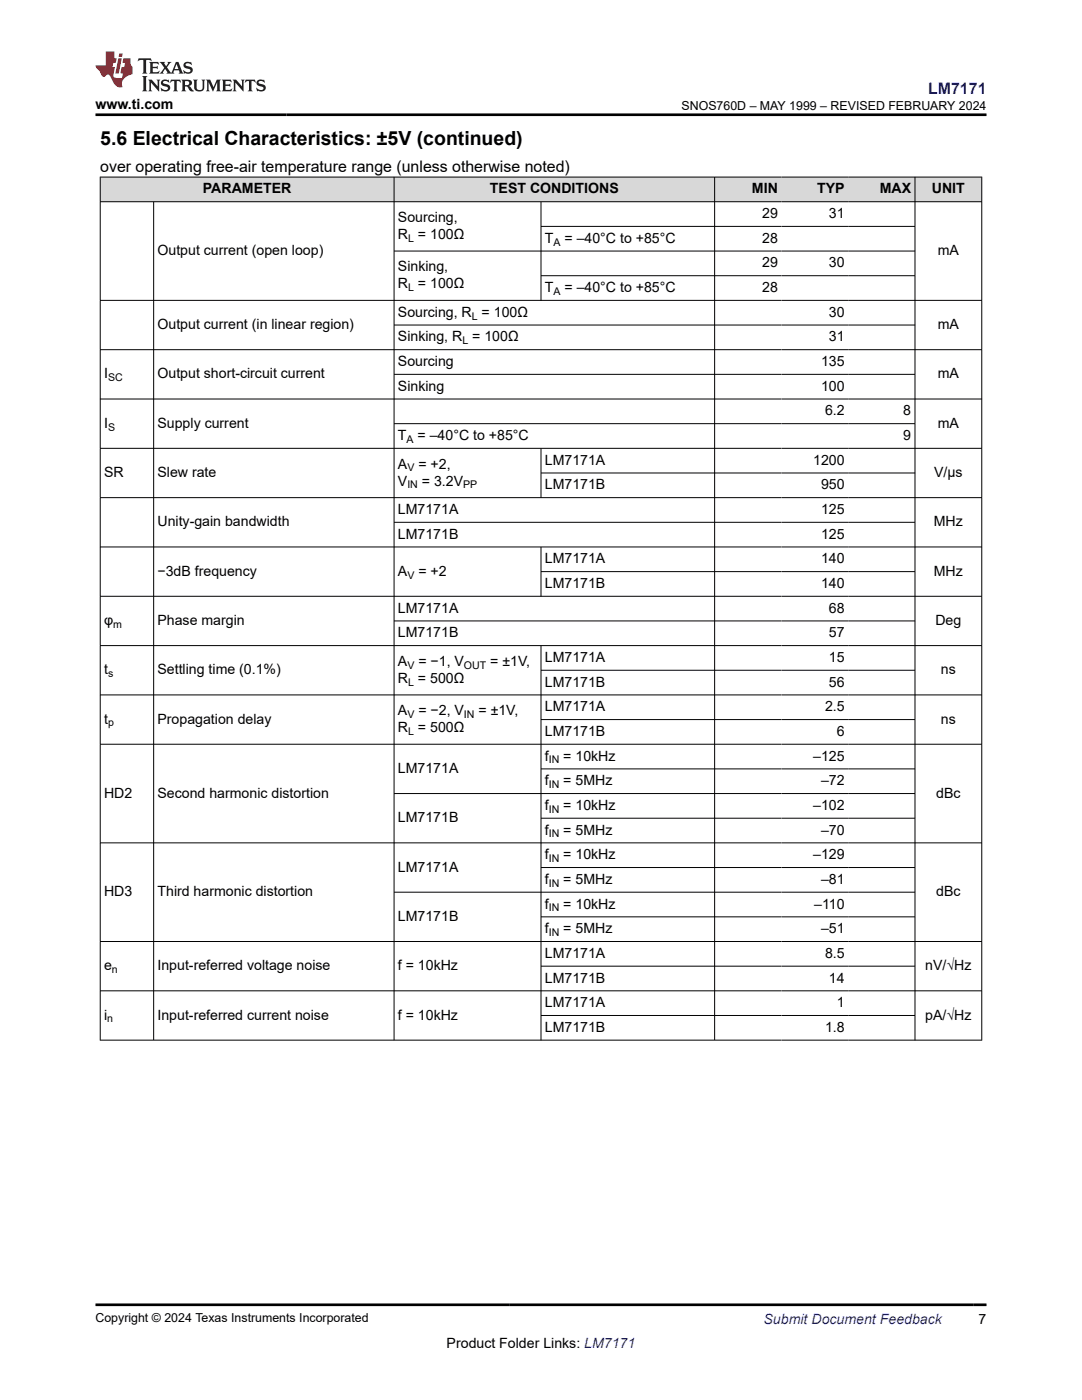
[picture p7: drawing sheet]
<svg xmlns="http://www.w3.org/2000/svg" width="216mm" height="279mm" viewBox="0 0 216 279" stroke-linecap="round" stroke-linejoin="round" font-family="sans-serif">
<defs><g id="words">
<text font-size="3.9" x="20" y="28.8">5.6 Electrical Characteristics: ±5V (continued)</text>
<text font-size="3.2" fill="#00f" x="185.2" y="18.7">LM7171</text>
<text font-size="3.2" x="20" y="34.3">over operating free-air temperature range (unless otherwise noted)</text>
<g font-size="2.8">
<text x="19" y="21.8">www.ti.com</text>
<text x="40.5" y="38.6">PARAMETER</text>
<text x="97.8" y="38.6">TEST CONDITIONS</text>
<text x="150" y="38.6">MIN</text>
<text x="163.1" y="38.6">TYP</text>
<text x="175.5" y="38.6">MAX</text>
<text x="185.9" y="38.6">UNIT</text>
<text x="79.4" y="44.3">Sourcing,</text>
<text x="79.4" y="47.7">R = 100Ω</text>
<text x="152.1" y="43.5">29</text>
<text x="165.4" y="43.5">31</text>
<text x="31.4" y="50.9">Output current (open loop)</text>
<text x="108.7" y="48.5">T</text>
<text x="112.6" y="48.5">= –40°C to +85°C</text>
<text x="152.1" y="48.5">28</text>
<text x="152.1" y="53.4">29</text>
<text x="165.4" y="53.4">30</text>
<text x="187.1" y="50.9">mA</text>
<text x="79.4" y="54.1">Sinking,</text>
<text x="79.4" y="57.5">R = 100Ω</text>
<text x="108.7" y="58.3">T</text>
<text x="112.6" y="58.3">= –40°C to +85°C</text>
<text x="152.1" y="58.3">28</text>
<text x="31.4" y="65.7">Output current (in linear region)</text>
<text x="79.4" y="63.2">Sourcing, R = 100Ω</text>
<text x="165.4" y="63.2">30</text>
<text x="187.1" y="65.7">mA</text>
<text x="79.4" y="68.1">Sinking, R = 100Ω</text>
<text x="165.4" y="68.1">31</text>
<text x="20.8" y="75.5">I</text>
<text x="31.4" y="75.5">Output short-circuit current</text>
<text x="79.4" y="73.1">Sourcing</text>
<text x="79.4" y="78">Sinking</text>
<text x="163.8" y="73.1">135</text>
<text x="163.8" y="78">100</text>
<text x="187.1" y="75.5">mA</text>
<text x="164.6" y="82.9">6.2</text>
<text x="180.2" y="82.9">8</text>
<text x="20.8" y="85.4">I</text>
<text x="31.4" y="85.4">Supply current</text>
<text x="79.4" y="87.8">T</text>
<text x="83.3" y="87.8">= –40°C to +85°C</text>
<text x="180.2" y="87.8">9</text>
<text x="187.1" y="85.4">mA</text>
<text x="20.8" y="95.2">SR</text>
<text x="31.4" y="95.2">Slew rate</text>
<text x="79.4" y="93.5">A</text>
<text x="83.5" y="93.5">= +2,</text>
<text x="108.7" y="92.7">LM7171A</text>
<text x="162.3" y="92.7">1200</text>
<text x="186.4" y="95.2">V/μs</text>
<text x="79.4" y="96.9">V</text>
<text x="84.2" y="96.9">= 3.2V</text>
<text x="108.7" y="97.7">LM7171B</text>
<text x="163.8" y="97.7">950</text>
<text x="31.4" y="105.1">Unity-gain bandwidth</text>
<text x="79.4" y="102.6">LM7171A</text>
<text x="79.4" y="107.5">LM7171B</text>
<text x="163.8" y="102.6">125</text>
<text x="163.8" y="107.5">125</text>
<text x="186.3" y="105.1">MHz</text>
<text x="108.7" y="112.4">LM7171A</text>
<text x="163.8" y="112.4">140</text>
<text x="31.4" y="114.9">−3dB frequency</text>
<text x="79.4" y="114.9">A</text>
<text x="83.5" y="114.9">= +2</text>
<text x="108.7" y="117.4">LM7171B</text>
<text x="163.8" y="117.4">140</text>
<text x="186.3" y="114.9">MHz</text>
<text x="20.8" y="124.7">φ</text>
<text x="31.4" y="124.7">Phase margin</text>
<text x="79.4" y="122.3">LM7171A</text>
<text x="165.4" y="122.3">68</text>
<text x="186.6" y="124.7">Deg</text>
<text x="79.4" y="127.2">LM7171B</text>
<text x="165.4" y="127.2">57</text>
<text x="20.8" y="134.6">t</text>
<text x="31.4" y="134.6">Settling time (0.1%)</text>
<text x="79.4" y="136.3">R = 500Ω</text>
<text x="79.4" y="132.9">A</text>
<text x="83.5" y="132.9">= −1, V</text>
<text x="97.8" y="132.9">= ±1V,</text>
<text x="108.7" y="132.1">LM7171A</text>
<text x="108.7" y="137">LM7171B</text>
<text x="165.4" y="132.1">15</text>
<text x="165.4" y="137">56</text>
<text x="187.7" y="134.6">ns</text>
<text x="79.4" y="142.7">A</text>
<text x="83.5" y="142.7">= −2, V</text>
<text x="95.5" y="142.7">= ±1V,</text>
<text x="108.7" y="142">LM7171A</text>
<text x="164.6" y="142">2.5</text>
<text x="20.8" y="144.4">t</text>
<text x="31.4" y="144.4">Propagation delay</text>
<text x="79.4" y="146.1">R = 500Ω</text>
<text x="108.7" y="146.9">LM7171B</text>
<text x="167" y="146.9">6</text>
<text x="187.7" y="144.4">ns</text>
<text x="79.4" y="154.3">LM7171A</text>
<text x="108.7" y="151.8">f</text>
<text x="112.4" y="151.8">= 10kHz</text>
<text x="162.3" y="151.8">–125</text>
<text x="20.8" y="159.2">HD2</text>
<text x="31.4" y="159.2">Second harmonic distortion</text>
<text x="108.7" y="156.7">f</text>
<text x="108.7" y="161.6">f</text>
<text x="112.4" y="156.7">= 5MHz</text>
<text x="112.4" y="161.6">= 10kHz</text>
<text x="162.3" y="161.6">–102</text>
<text x="163.8" y="156.7">–72</text>
<text x="186.8" y="159.2">dBc</text>
<text x="79.4" y="164.1">LM7171B</text>
<text x="108.7" y="166.6">f</text>
<text x="112.4" y="166.6">= 5MHz</text>
<text x="163.8" y="166.6">–70</text>
<text x="79.4" y="173.9">LM7171A</text>
<text x="108.7" y="171.5">f</text>
<text x="112.4" y="171.5">= 10kHz</text>
<text x="162.3" y="171.5">–129</text>
<text x="20.8" y="178.9">HD3</text>
<text x="31.4" y="178.9">Third harmonic distortion</text>
<text x="108.7" y="176.4">f</text>
<text x="112.4" y="176.4">= 5MHz</text>
<text x="163.8" y="176.4">–81</text>
<text x="186.8" y="178.9">dBc</text>
<text x="79.4" y="183.8">LM7171B</text>
<text x="108.7" y="181.3">f</text>
<text x="112.4" y="181.3">= 10kHz</text>
<text x="162.5" y="181.3">–110</text>
<text x="108.7" y="186.3">f</text>
<text x="108.7" y="191.2">LM7171A</text>
<text x="112.4" y="186.3">= 5MHz</text>
<text x="163.8" y="186.3">–51</text>
<text x="164.6" y="191.2">8.5</text>
<text x="20.8" y="193.6">e</text>
<text x="31.4" y="193.6">Input-referred voltage noise</text>
<text x="79.4" y="193.6">f = 10kHz</text>
<text x="108.7" y="196.1">LM7171B</text>
<text x="165.4" y="196.1">14</text>
<text x="184.6" y="193.6">nV/√Hz</text>
<text x="20.8" y="203.5">i</text>
<text x="31.4" y="203.5">Input-referred current noise</text>
<text x="79.4" y="203.5">f = 10kHz</text>
<text x="108.7" y="201">LM7171A</text>
<text x="167" y="201">1</text>
<text x="184.6" y="203.5">pA/√Hz</text>
<text x="108.7" y="205.9">LM7171B</text>
<text x="164.6" y="205.9">1.8</text>
<text x="89.1" y="269">Product Folder Links: LM7171</text>
<text x="195.3" y="264.2">7</text>
</g>
<text font-size="2.8" fill="#00f" x="152.4" y="264.2">Submit Document Feedback</text>
<g font-size="2.5">
<text x="136" y="21.9">SNOS760D – MAY 1999 – REVISED FEBRUARY 2024</text>
<text x="19" y="263.9">Copyright © 2024 Texas Instruments Incorporated</text>
</g>
<g font-size="2.1">
<text x="81.4" y="48.3">L</text>
<text x="110.4" y="49">A</text>
<text x="81.4" y="58.1">L</text>
<text x="110.4" y="58.9">A</text>
<text x="94.1" y="63.8">L</text>
<text x="92.3" y="68.7">L</text>
<text x="21.6" y="76.1">SC</text>
<text x="21.6" y="85.9">S</text>
<text x="81.1" y="88.4">A</text>
<text x="81.3" y="94.1">V</text>
<text x="81.3" y="97.5">IN</text>
<text x="92.4" y="97.5">PP</text>
<text x="81.3" y="115.5">V</text>
<text x="22.6" y="125.3">m</text>
<text x="21.6" y="135.1">s</text>
<text x="81.3" y="133.4">V</text>
<text x="81.4" y="136.8">L</text>
<text x="92.6" y="133.4">OUT</text>
<text x="81.3" y="143.3">V</text>
<text x="92.6" y="143.3">IN</text>
<text x="21.6" y="145">p</text>
<text x="81.4" y="146.7">L</text>
<text x="109.5" y="152.4">IN</text>
<text x="109.5" y="157.3">IN</text>
<text x="109.5" y="162.2">IN</text>
<text x="109.5" y="167.1">IN</text>
<text x="109.5" y="172.1">IN</text>
<text x="109.5" y="177">IN</text>
<text x="109.5" y="181.9">IN</text>
<text x="109.5" y="186.8">IN</text>
<text x="22.3" y="194.2">n</text>
<text x="21.4" y="204">n</text>
</g>
</g></defs>
<g fill="#d8d8d8">
<path d="M20 35.3h175.9v5h-175.9z" fill-rule="evenodd"/>
<path d="M20.1 35.4h58.5v4.8h-58.5z" fill-rule="evenodd"/>
<path d="M78.7 35.4h63.8v4.8h-63.8z" fill-rule="evenodd"/>
<path d="M142.7 35.4h13.2v4.8h-13.2z" fill-rule="evenodd"/>
<path d="M155.9 35.4h13.3v4.8h-13.3z" fill-rule="evenodd"/>
<path d="M169.2 35.4h13.3v4.8h-13.3z" fill-rule="evenodd"/>
<path d="M182.6 35.4h13.2v4.8h-13.2z" fill-rule="evenodd"/>
</g>
<g fill="none" stroke="#000" stroke-width=".2">
<path d="M19.9 35.3h176.1M20 35.3v172.3M78.6 35.3v172.3M142.6 35.3v172.3M182.6 35.3v172.3M195.9 35.3v172.3M19.9 40.3h176.1M19.9 59.9h176.1M30.7 40.3v167.3M78.6 50.1h104M107.9 40.3v19.7M107.9 45.2h74.7"/>
<path d="M107.9 55h74.7M19.9 69.8h176.1M19.9 79.6h176.1M78.6 64.9h104M78.6 74.7h104M19.9 89.5h176.1M19.9 99.3h176.1M78.6 84.6h104M107.9 89.5v9.9M107.9 94.4h74.7M19.9 109.2h176.1M19.9 119h176.1"/>
<path d="M78.6 104.2h104M107.9 109.2v9.9M107.9 114.1h74.7M19.9 128.8h176.1M19.9 138.7h176.1M78.6 123.9h104M107.9 128.8v78.8M107.9 133.8h74.7M19.9 148.5h176.1M78.6 158.4h104M107.9 143.6h74.7M107.9 153.4h74.7"/>
<path d="M19.9 168.2h176.1M107.9 163.3h74.7M107.9 173.1h74.7M182.6 178.1h-104M19.9 187.9h176.1M19.9 197.7h176.1M107.9 183h74.7M107.9 192.8h74.7M19.9 207.6h176.1M107.9 202.7h74.7"/>
</g>
<path d="M27.7 11.6l-.2 .6 .5-.2h.6v.1v2.2l-.2 .4h1l-.2-.4v-2.2v-.1h.5l.5 .2-.1-.6zM29.8 12.4l.2 .3v1.6l-.2 .4h1.9l.1-.6a1.08 1.08 0 0 1-1.3 .2v-.7h.6l.4 .2v-.7l-.4 .2h-.6v-.5l.2-.2a1 1 0 0 1 1 .3l-.1-.5zM31.8 12.4l1 1.1-1 1.2h.9l-.2-.2 .4-.8 .5 .8-.2 .2h1.6l-.2-.2 .1-.5h1l.1 .5-.1 .2h.9l-.2-.4-.8-1.9h-.5l-1 2.1-.8-1.1 .9-1h-.8l.2 .2-.5 .6-.3-.6 .1-.2zM35.2 12.8l.4 1h-.8zM36.8 12.5a.65 .65 0 0 0-.2 .7 .65 .65 0 0 0 .6 .5l.7 .1 .1 .3a.79 .79 0 0 1-.7 .4 .79 .79 0 0 1-.7-.5l.1 .7 .2-.1a.93 .93 0 0 0 1.1 0 .93 .93 0 0 0 .4-.9 1.46 1.46 0 0 0-1.2-.6l-.1-.3a1.09 1.09 0 0 1 1.2 .2l-.2-.6-.1 .1-.6-.2zM28.4 15.2l.2 .4v2.2l-.2 .4h1l-.2-.4v-2.2l.2-.4zM29.6 15.9l.2 .4v1.5l-.2 .4h.8l-.3-.4v-1.3l1.7 1.8v-2l.2-.4h-.8l.2 .2 .1 1.1-1.2-1.3zM32.3 16a.65 .65 0 0 0-.2 .8 .65 .65 0 0 0 .7 .4l.6 .2 .1 .2a.79 .79 0 0 1-.7 .4 .79 .79 0 0 1-.7-.5l.1 .7 .2-.1a.93 .93 0 0 0 1.1 .1 .93 .93 0 0 0 .4-1 1.46 1.46 0 0 0-1.2-.5l-.1-.4a1.09 1.09 0 0 1 1.2 .2l-.2-.6-.1 .1-.6-.1zM34.1 15.9l-.1 .6a.63 .63 0 0 1 .7-.3l.1 1.6-.3 .4h1l-.2-.4v-1.6a.66 .66 0 0 1 .8 .3l-.1-.6zM36.2 15.9l.2 .4v1.5l-.2 .4h.9l-.2-.2v-.7h.5l.1 .2a.79 .79 0 0 0 1.2 .6l-1-.9a.61 .61 0 0 0 .6-.6 .61 .61 0 0 0-.5-.7zM36.9 16.2h.2a.47 .47 0 0 1 .5 .1 .47 .47 0 0 1 .1 .5l-.2 .1-.6 .1zM38.5 15.9l.2 .2a2.27 2.27 0 0 0 .4 2 1.04 1.04 0 0 0 1.7-.7v-1.3l.2-.2h-.8l.2 .4v1.1a.6 .6 0 0 1-.6 .6 .6 .6 0 0 1-.6-.6v-1.1l.3-.4zM41.1 15.9l.2 .4v1.5l-.2 .4h.7l-.2-.4v-1.4l.9 1.9 .8-1.9v1.4l-.2 .4h1l-.3-.4v-1.5l.3-.4h-.8l-.7 1.5-.7-1.5zM44.3 15.9l.2 .4v1.5l-.2 .4h1.9l.1-.6a1.09 1.09 0 0 1-1.3 .2v-.7h.6l.4 .2v-.6l-.4 .2h-.6v-.6l.2-.1a1.01 1.01 0 0 1 1 .3l-.1-.6zM46.4 15.9l.3 .4v1.5l-.3 .4h.8l-.2-.4v-1.3l1.6 1.8v-2l.2-.4h-.7l.2 .2v1.1l-1.2-1.3zM49 15.9l-.1 .6a.63 .63 0 0 1 .8-.3v1.6l-.3 .4h1l-.2-.4v-1.6a.66 .66 0 0 1 .8 .3l-.1-.6zM51.4 16a.65 .65 0 0 0-.2 .8 .65 .65 0 0 0 .6 .4l.6 .2 .2 .2a.79 .79 0 0 1-.8 .4 .79 .79 0 0 1-.6-.5l.1 .7 .2-.1a.93 .93 0 0 0 1 .1 .93 .93 0 0 0 .5-1 1.46 1.46 0 0 0-1.3-.5l-.1-.4a1.09 1.09 0 0 1 1.3 .2l-.2-.6-.2 .1-.5-.1z" fill="#231f20"/>
<path d="M21.1 10.3v2.7h-2.1l.1 .4 .9 1a.95 .95 0 0 0 .9 .9 .59 .59 0 0 1 .6-.4 .59 .59 0 0 1 .5 .3l.4 .8a1.59 1.59 0 0 0 2.1 1.4 1.61 1.61 0 0 1 1-2.3l1-.3-.1-1.5a1.59 1.59 0 0 1-.4-1.7h-1.4l-.2 .9h.5l-.1 .9h-.5l-.2 .9v.3l.4 .1-.2 .9h-.6a.73 .73 0 0 1-1.1-.7l.3-1.5h-.5l.2-.9h.5l.2-.9h-.5v-1.3zM23.6 11.6l-.6 3.1h.7l.6-3.1zM23.8 10.7l-.1 .6h.7l.1-.6z" fill="#ed1c24"/>
<path d="M19 22.9h177.8M19 260.4h177.8" fill="none" stroke="#000" stroke-width=".53"/>
<use href="#words"/>
</svg>
